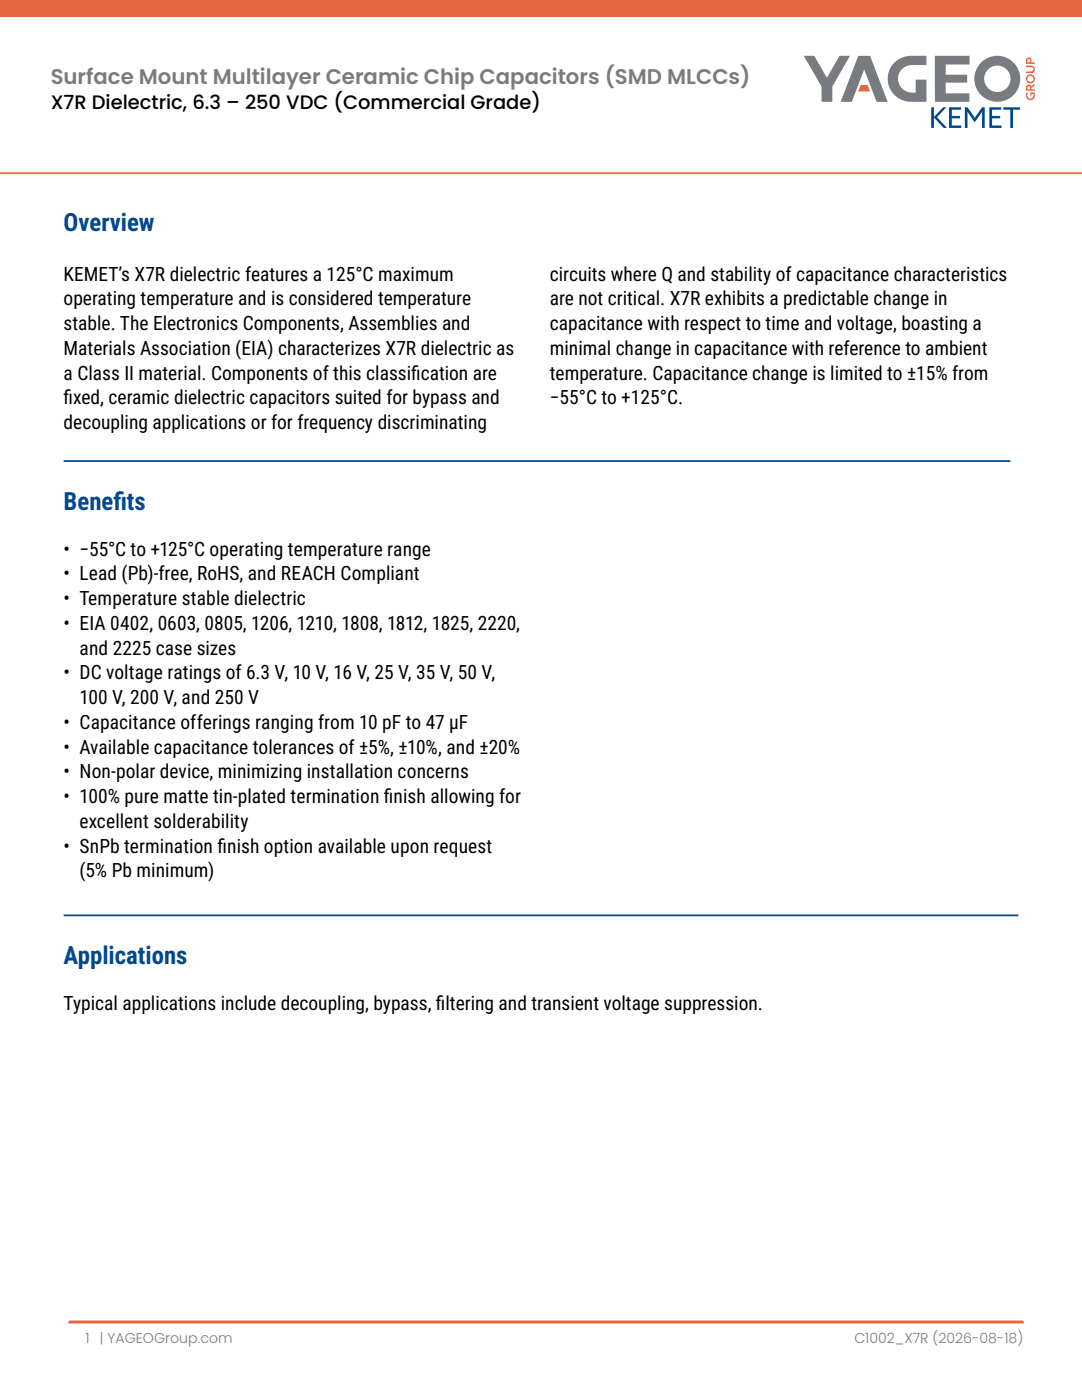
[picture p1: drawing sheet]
<svg xmlns="http://www.w3.org/2000/svg" width="216mm" height="279mm" viewBox="0 0 216 279" stroke-linecap="round" stroke-linejoin="round" font-family="sans-serif">
<defs><g id="words">
<g font-size="4.9" fill="#004990">
<text x="12.7" y="46.1">Overview</text>
<text x="12.7" y="101.7">Benef</text>
<text x="22.6" y="101.7">its</text>
<text x="12.7" y="192.4">Applications</text>
</g>
<text font-size="4.2" fill="#787c81" x="10.1" y="16.8">Surface Mount Multilayer Ceramic Chip Capacitors (SMD MLCCs)</text>
<g font-size="3.9">
<text x="10.1" y="21.8">X7R Dielectric, 6.3 – 250 VDC (Commercial Grade)</text>
<text x="12.7" y="56">KEMET’s X7R dielectric features a 125°C maximum</text>
<text x="109.7" y="56">circuits where Q and stability of capacitance characteristics</text>
<text x="12.7" y="61">operating temperature and is considered temperature</text>
<text x="12.7" y="65.9">stable. The Electronics Components, Assemblies and</text>
<text x="109.7" y="61">are not critical. X7R exhibits a predictable change in</text>
<text x="109.7" y="65.9">capacitance with respect to time and voltage, boasting a</text>
<text x="12.7" y="70.8">Materials Association (EIA) characterizes X7R dielectric as</text>
<text x="109.7" y="70.8">minimal change in capacitance with reference to ambient</text>
<text x="12.7" y="75.8">a Class II material. Components of this classif</text>
<text x="82" y="75.8">ication are</text>
<text x="109.7" y="75.8">temperature. Capacitance change is limited to ±15% from</text>
<text x="12.7" y="80.7">f</text>
<text x="12.7" y="80.7">ixed, ceramic dielectric capacitors suited for bypass and</text>
<text x="109.7" y="80.7">−55°C to +125°C.</text>
<text x="12.7" y="85.7">decoupling applications or for frequency discriminating</text>
<text x="12.7" y="110.9">• −55°C to +125°C operating temperature range</text>
<text x="12.7" y="115.8">• Lead (Pb)-free, RoHS, and REACH Compliant</text>
<text x="12.7" y="120.8">• Temperature stable dielectric</text>
<text x="12.7" y="125.7">• EIA 0402, 0603, 0805, 1206, 1210, 1808, 1812, 1825, 2220,</text>
<text x="15.9" y="130.6">and 2225 case sizes</text>
<text x="12.7" y="135.6">• DC voltage ratings of 6.3 V, 10 V, 16 V, 25 V, 35 V, 50 V,</text>
<text x="15.9" y="140.5">100 V, 200 V, and 250 V</text>
<text x="12.7" y="145.5">• Capacitance offerings ranging from 10 pF to 47 μF</text>
<text x="12.7" y="150.4">• Available capacitance tolerances of ±5%, ±10%, and ±20%</text>
<text x="12.7" y="155.3">• Non-polar device, minimizing installation concerns</text>
<text x="12.7" y="160.3">• 100% pure matte tin-plated termination f</text>
<text x="76.6" y="160.3">inish allowing for</text>
<text x="15.9" y="165.2">excellent solderability</text>
<text x="12.7" y="170.2">• SnPb termination f</text>
<text x="43.4" y="170.2">inish option available upon request</text>
<text x="15.9" y="175.1">(5% Pb minimum)</text>
<text x="12.7" y="201.6">Typical applications include decoupling, bypass, f</text>
<text x="87" y="201.6">iltering and transient voltage suppression.</text>
</g>
<g font-size="2.8" fill="#787c81">
<text x="17.1" y="268">1</text>
<text x="20" y="268">| YAGEOGroup.com</text>
<text x="170.5" y="268">C1002_X7R (2026-08-18)</text>
</g>
</g></defs>
<path d="M-.1 -.1h216v3.5h-216z" fill="#e3673f"/>
<g fill="#004f88">
<path d="M185.8 21.4h.6v1.9l1.8-1.9h.7l-1.9 2 2 2.1h-.7l-1.9-2v2h-.6z"/>
<path d="M189.4 21.4h2.4v.5h-1.9v1.2h1.6v.5h-1.6v1.4h1.9v.5h-2.4z"/>
<path d="M192.5 21.4h.5l1.5 2.1 1.5-2.1h.5v4.1h-.5v-3.2l-1.5 2.1-1.5-2.1v3.2h-.5z"/>
<path d="M197.4 21.4h2.4v.5h-1.8v1.2h1.6v.5h-1.6v1.4h1.8v.5h-2.4z"/>
<path d="M200.2 21.4h3.3v.5h-1.4v3.6h-.5v-3.6h-1.4z"/>
</g>
<g fill="#e3673f">
<path d="M204.8 18.5h.4a.66 .66 0 0 0-.2 .9 .66 .66 0 0 0 .9 .2 .66 .66 0 0 0 .3-.9h-.4v.4h-.2v-.7h.7a.95 .95 0 0 1 0 1.3 .95 .95 0 0 1-1.3 .1 .95 .95 0 0 1-.2-1.3z"/>
<path d="M204.7 13.1h1a.74 .74 0 0 1 .8 .7 .74 .74 0 0 1-.8 .8h-1v-.3h1a.44 .44 0 0 0 .5-.5 .44 .44 0 0 0-.5-.4h-1z"/>
<path d="M205 17.3v.5h.5v-.5l-.2-.1zM204.9 17l.2-.1a.51 .51 0 0 1 .6 .3l.8-.5v.4l-.7 .5v.2h.7v.3h-1.8v-.8z"/>
<path d="M205 15.7a.61 .61 0 0 0 1.2 0 .61 .61 0 0 0-1.2 0zM204.7 15.7a.91 .91 0 0 1 1.8 0 .91 .91 0 0 1-1.8 0z"/>
<path d="M205.1 11.9l-.1 .5h.6l-.1-.5-.2-.1zM205 11.6a.64 .64 0 0 1 .7 .1 .64 .64 0 0 1 .1 .7h.7v.4h-1.8v-.8z"/>
</g>
<g fill="#787c81">
<path d="M160.4 11.1h2.1l2.5 4.4 2.5-4.4h2.1l-3.5 6.2v3h-2.2v-3z"/>
<path d="M186.5 11.1h7v1.8h-4.8v2h4.3v1.6h-4.3v2.1h4.7v1.7h-6.8z"/>
<path d="M178.4 12.5a5.7 5.7 0 0 1 4.7-1.4h1.8v1.9h-2.4a2.82 2.82 0 0 0-3.3 2.9 2.82 2.82 0 0 0 3.5 2.6v-2.6h2.2v4.4h-2a4.9 4.9 0 0 1-5.8-4.3 4.5 4.5 0 0 1 1.3-3.5z"/>
<path d="M171.3 11.2l2.3-.1 3.5 9.2h-2.2l-2.5-6.4-2.4 6.4h-2.3z"/>
<path d="M196.4 15.7a2.63 2.63 0 0 0 5.2 0 2.63 2.63 0 0 0-5.2 0zM194.4 15.7a4.6 4.6 0 0 1 9.2 0 4.6 4.6 0 0 1-9.2 0z"/>
</g>
<g fill="#e3673f">
<path d="M171.7 17h1.4l.5 1.3h-2.3z"/>
<path d="M13.8 263.5h190.3l.3 .6h-190.8z"/>
</g>
<path d="M0 34.6h215.9" fill="none" stroke="#e5673e" stroke-width=".35"/>
<path d="M12.7 92h188.9M12.7 182.7h190.5" fill="none" stroke="#004990" stroke-width=".35"/>
<use href="#words"/>
</svg>
